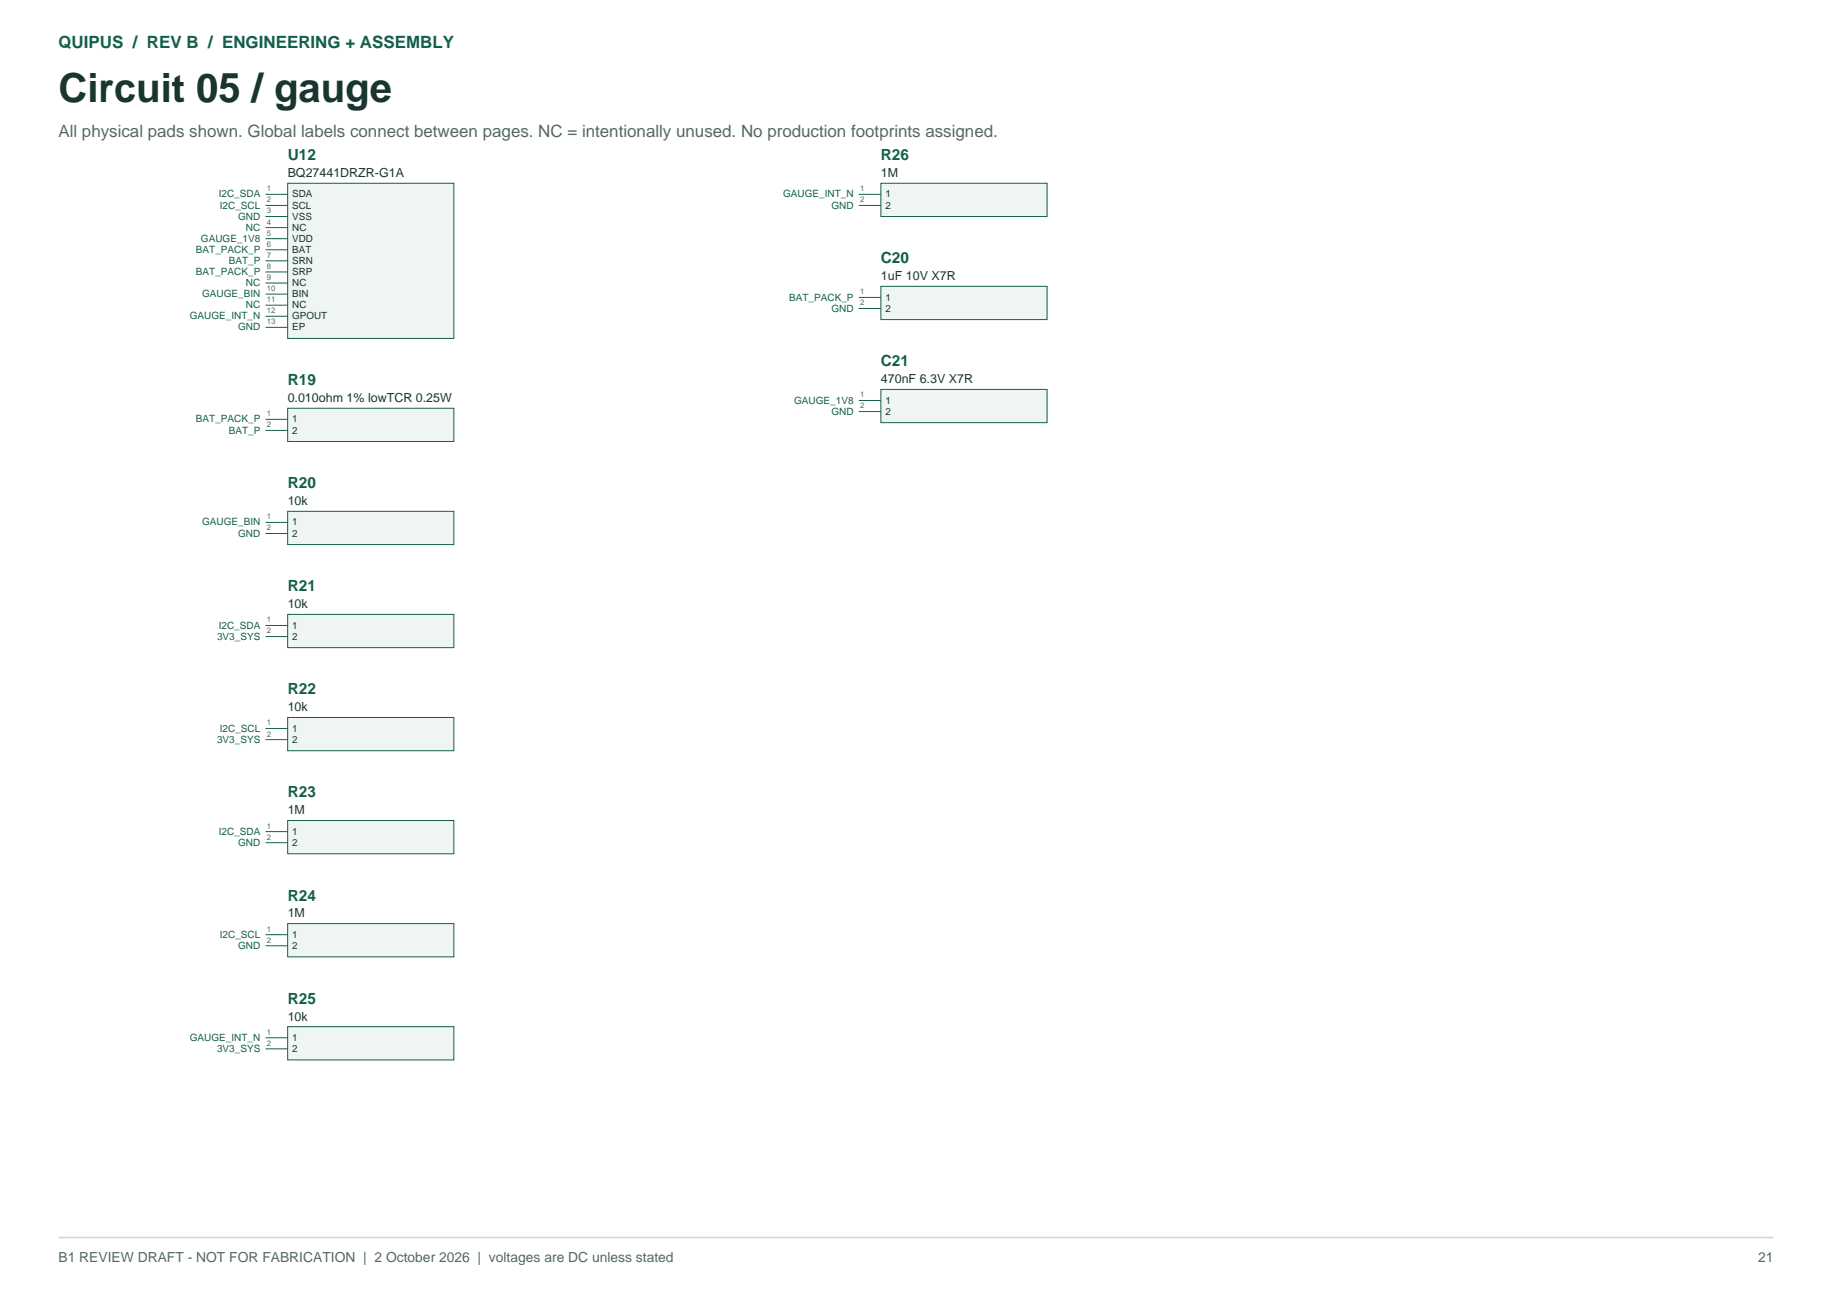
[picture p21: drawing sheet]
<svg xmlns="http://www.w3.org/2000/svg" width="420mm" height="297mm" viewBox="0 0 420 297" stroke-linecap="round" stroke-linejoin="round" font-family="sans-serif">
<defs><g id="words">
<text font-size="9.2" fill="#18352f" x="13.4" y="23.3">Circuit 05 / gauge</text>
<text font-size="3.9" fill="#135f4b" x="13.4" y="10.9">QUIPUS / REV B / ENGINEERING + ASSEMBLY</text>
<text font-size="3.9" fill="#556961" x="13.4" y="31.4">All physical pads shown. Global labels connect between pages. NC = intentionally unused. No production footprints assigned.</text>
<g font-size="3.5" fill="#135f4b">
<text x="66" y="36.7">U12</text>
<text x="202" y="36.7">R26</text>
<text x="202" y="60.3">C20</text>
<text x="202" y="83.9">C21</text>
<text x="66" y="88.3">R19</text>
<text x="66" y="111.9">R20</text>
<text x="66" y="135.5">R21</text>
<text x="66" y="159.1">R22</text>
<text x="66" y="182.7">R23</text>
<text x="66" y="206.4">R24</text>
<text x="66" y="230">R25</text>
</g>
<g font-size="3.2" fill="#556961">
<text x="13.4" y="289.2">B1 REVIEW DRAFT - NOT FOR FABRICATION | 2 October 2026 | voltages are DC unless stated</text>
<text x="403.1" y="289.2">21</text>
</g>
<g font-size="2.9" fill="#18352f">
<text x="66" y="40.6">BQ27441DRZR-G1A</text>
<text x="202" y="40.6">1M</text>
<text x="202" y="64.2">1uF 10V X7R</text>
<text x="202" y="87.8">470nF 6.3V X7R</text>
<text x="66" y="92.1">0.010ohm 1% lowTCR 0.25W</text>
<text x="66" y="115.8">10k</text>
<text x="66" y="139.4">10k</text>
<text x="66" y="163">10k</text>
<text x="66" y="186.6">1M</text>
<text x="66" y="210.2">1M</text>
<text x="66" y="233.9">10k</text>
</g>
<g font-size="2.3" fill="#135f4b">
<text x="50.1" y="45.2">I2C_SDA</text>
<text x="50.4" y="47.8">I2C_SCL</text>
<text x="179.5" y="45.2">GAUGE_INT_N</text>
<text x="190.6" y="47.8">GND</text>
<text x="54.6" y="50.3">GND</text>
<text x="56.4" y="52.9">NC</text>
<text x="44.9" y="57.9">BAT_PACK_P</text>
<text x="46.1" y="55.4">GAUGE_1V8</text>
<text x="44.9" y="63">BAT_PACK_P</text>
<text x="52.4" y="60.5">BAT_P</text>
<text x="56.4" y="65.6">NC</text>
<text x="46.3" y="68.1">GAUGE_BIN</text>
<text x="56.4" y="70.6">NC</text>
<text x="180.9" y="68.9">BAT_PACK_P</text>
<text x="190.6" y="71.4">GND</text>
<text x="43.5" y="73.2">GAUGE_INT_N</text>
<text x="54.6" y="75.7">GND</text>
<text x="182.1" y="92.5">GAUGE_1V8</text>
<text x="190.6" y="95">GND</text>
<text x="44.9" y="96.8">BAT_PACK_P</text>
<text x="52.4" y="99.3">BAT_P</text>
<text x="46.3" y="120.4">GAUGE_BIN</text>
<text x="54.6" y="123">GND</text>
<text x="49.8" y="146.6">3V3_SYS</text>
<text x="50.1" y="144">I2C_SDA</text>
<text x="50.4" y="167.7">I2C_SCL</text>
<text x="49.8" y="170.2">3V3_SYS</text>
<text x="50.1" y="191.3">I2C_SDA</text>
<text x="54.6" y="193.8">GND</text>
<text x="50.4" y="214.9">I2C_SCL</text>
<text x="54.6" y="217.4">GND</text>
<text x="43.5" y="238.5">GAUGE_INT_N</text>
<text x="49.8" y="241.1">3V3_SYS</text>
</g>
<g font-size="2.3" fill="#18352f">
<text x="67" y="45.2">SDA</text>
<text x="67" y="47.8">SCL</text>
<text x="203" y="45.2">1</text>
<text x="203" y="47.8">2</text>
<text x="67" y="50.3">VSS</text>
<text x="67" y="52.9">NC</text>
<text x="67" y="55.4">VDD</text>
<text x="67" y="57.9">BAT</text>
<text x="67" y="60.5">SRN</text>
<text x="67" y="63">SRP</text>
<text x="67" y="65.6">NC</text>
<text x="67" y="68.1">BIN</text>
<text x="67" y="70.6">NC</text>
<text x="203" y="68.9">1</text>
<text x="203" y="71.4">2</text>
<text x="67" y="73.2">GPOUT</text>
<text x="67" y="75.7">EP</text>
<text x="203" y="92.5">1</text>
<text x="203" y="95">2</text>
<text x="67" y="96.8">1</text>
<text x="67" y="99.3">2</text>
<text x="67" y="120.4">1</text>
<text x="67" y="123">2</text>
<text x="67" y="144">1</text>
<text x="67" y="146.6">2</text>
<text x="67" y="167.7">1</text>
<text x="67" y="170.2">2</text>
<text x="67" y="191.3">1</text>
<text x="67" y="193.8">2</text>
<text x="67" y="214.9">1</text>
<text x="67" y="217.4">2</text>
<text x="67" y="238.5">1</text>
<text x="67" y="241.1">2</text>
</g>
<g font-size="1.8" fill="#556961">
<text x="61.2" y="43.8">1</text>
<text x="61.2" y="46.4">2</text>
<text x="197.2" y="43.8">1</text>
<text x="197.2" y="46.4">2</text>
<text x="61.2" y="48.9">3</text>
<text x="61.2" y="51.5">4</text>
<text x="61.2" y="54">5</text>
<text x="61.2" y="56.5">6</text>
<text x="61.2" y="59.1">7</text>
<text x="61.2" y="61.6">8</text>
<text x="61.2" y="64.2">9</text>
<text x="61.2" y="66.7">10</text>
<text x="61.2" y="69.2">11</text>
<text x="61.2" y="71.8">12</text>
<text x="197.2" y="67.5">1</text>
<text x="197.2" y="70">2</text>
<text x="61.2" y="74.3">13</text>
<text x="61.2" y="95.4">1</text>
<text x="197.2" y="91.1">1</text>
<text x="197.2" y="93.6">2</text>
<text x="61.2" y="97.9">2</text>
<text x="61.2" y="119">1</text>
<text x="61.2" y="121.6">2</text>
<text x="61.2" y="142.6">1</text>
<text x="61.2" y="145.2">2</text>
<text x="61.2" y="166.3">1</text>
<text x="61.2" y="168.8">2</text>
<text x="61.2" y="189.9">1</text>
<text x="61.2" y="192.4">2</text>
<text x="61.2" y="213.5">1</text>
<text x="61.2" y="216">2</text>
<text x="61.2" y="237.1">1</text>
<text x="61.2" y="239.7">2</text>
</g>
</g></defs>
<path d="M13.4 283.6h393.2" fill="none" stroke="#cbdbd2" stroke-width=".35"/>
<path d="M66 42h38.1v35.6h-38.1z" fill-rule="evenodd" fill="#eff5f2" stroke="#135f4b" stroke-width=".23"/>
<g fill="none" stroke="#135f4b" stroke-width=".23">
<path d="M60.9 44.5h5.1M60.9 47.1h5.1M60.9 49.6h5.1M60.9 52.2h5.1M60.9 54.7h5.1M60.9 57.2h5.1M60.9 59.8h5.1M60.9 62.3h5.1M60.9 64.9h5.1M60.9 67.4h5.1M60.9 69.9h5.1M60.9 72.5h5.1"/>
<path d="M60.9 75h5.1"/>
</g>
<path d="M66 93.6h38.1v7.6h-38.1z" fill-rule="evenodd" fill="#eff5f2" stroke="#135f4b" stroke-width=".23"/>
<path d="M60.9 96.1h5.1M60.9 98.6h5.1" fill="none" stroke="#135f4b" stroke-width=".23"/>
<path d="M66 117.2h38.1v7.6h-38.1z" fill-rule="evenodd" fill="#eff5f2" stroke="#135f4b" stroke-width=".23"/>
<path d="M60.9 119.7h5.1M60.9 122.3h5.1" fill="none" stroke="#135f4b" stroke-width=".23"/>
<path d="M66 140.8h38.1v7.6h-38.1z" fill-rule="evenodd" fill="#eff5f2" stroke="#135f4b" stroke-width=".23"/>
<path d="M60.9 143.3h5.1M60.9 145.9h5.1" fill="none" stroke="#135f4b" stroke-width=".23"/>
<path d="M66 164.4h38.1v7.6h-38.1z" fill-rule="evenodd" fill="#eff5f2" stroke="#135f4b" stroke-width=".23"/>
<path d="M60.9 167h5.1M60.9 169.5h5.1" fill="none" stroke="#135f4b" stroke-width=".23"/>
<path d="M66 188h38.1v7.7h-38.1z" fill-rule="evenodd" fill="#eff5f2" stroke="#135f4b" stroke-width=".23"/>
<path d="M60.9 190.6h5.1M60.9 193.1h5.1" fill="none" stroke="#135f4b" stroke-width=".23"/>
<path d="M66 211.7h38.1v7.6h-38.1z" fill-rule="evenodd" fill="#eff5f2" stroke="#135f4b" stroke-width=".23"/>
<path d="M60.9 214.2h5.1M60.9 216.7h5.1" fill="none" stroke="#135f4b" stroke-width=".23"/>
<path d="M66 235.3h38.1v7.6h-38.1z" fill-rule="evenodd" fill="#eff5f2" stroke="#135f4b" stroke-width=".23"/>
<path d="M60.9 237.8h5.1M60.9 240.4h5.1" fill="none" stroke="#135f4b" stroke-width=".23"/>
<path d="M202 42h38.1v7.6h-38.1z" fill-rule="evenodd" fill="#eff5f2" stroke="#135f4b" stroke-width=".23"/>
<path d="M196.9 44.5h5.1M196.9 47.1h5.1" fill="none" stroke="#135f4b" stroke-width=".23"/>
<path d="M202 65.6h38.1v7.6h-38.1z" fill-rule="evenodd" fill="#eff5f2" stroke="#135f4b" stroke-width=".23"/>
<path d="M196.9 68.2h5.1M196.9 70.7h5.1" fill="none" stroke="#135f4b" stroke-width=".23"/>
<path d="M202 89.2h38.1v7.7h-38.1z" fill-rule="evenodd" fill="#eff5f2" stroke="#135f4b" stroke-width=".23"/>
<path d="M196.9 91.8h5.1M196.9 94.3h5.1" fill="none" stroke="#135f4b" stroke-width=".23"/>
<use href="#words"/>
</svg>
